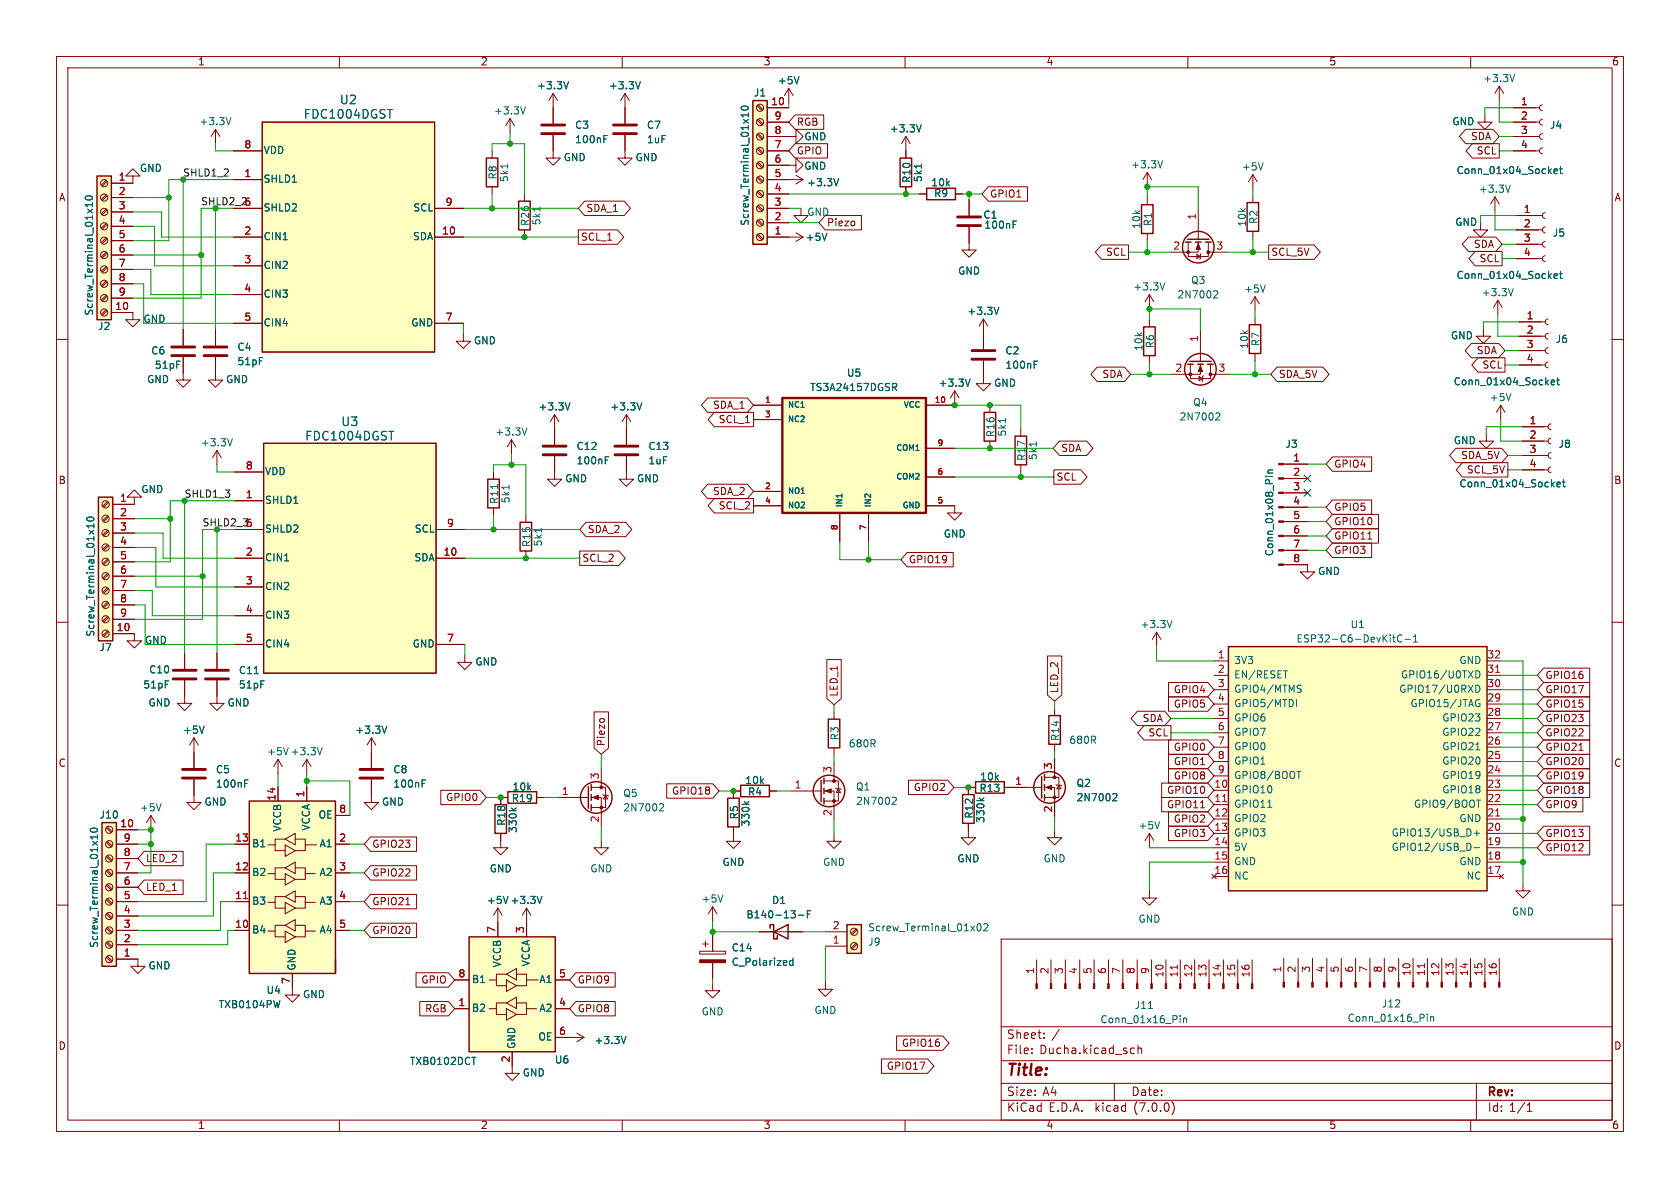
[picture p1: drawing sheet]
<svg xmlns="http://www.w3.org/2000/svg" width="297mm" height="210mm" viewBox="0 0 297 210" stroke-linecap="round" stroke-linejoin="round" font-family="sans-serif">
<defs><g id="words">
<text font-size="2.8" fill="#840000" x="178" y="190.8">Title:</text>
<g font-size="2.1" fill="#006464">
<text x="53.6" y="21.3">FDC1004DGST</text>
<text x="60" y="18.7">U2</text>
<text x="60.3" y="75.6">U3</text>
<text x="53.9" y="78.2">FDC1004DGST</text>
</g>
<g font-size="2.1" fill="#840000">
<text x="178" y="183.9">Sheet:</text>
<text x="185.9" y="183.9">/</text>
<text x="178" y="186.6">File:</text>
<text x="183.8" y="186.6">Ducha.kicad_sch</text>
<text x="178" y="196.8">KiCad</text>
<text x="178" y="194">Size:</text>
<text x="184.3" y="194">A4</text>
<text x="185.4" y="196.8">E.D.A.</text>
<text x="193.7" y="196.8">kicad</text>
<text x="200" y="194">Date:</text>
<text x="200.6" y="196.8">(7.0.0)</text>
<text x="263" y="194.2">Rev:</text>
<text x="263" y="196.8">Id: 1/1</text>
</g>
<g font-size="1.8" fill="#840000">
<text x="35" y="11.8">1</text>
<text x="85" y="11.8">2</text>
<text x="135" y="11.8">3</text>
<text x="185" y="11.8">4</text>
<text x="235" y="11.8">5</text>
<text x="285" y="11.8">6</text>
<text x="140.9" y="22.5">RGB</text>
<text x="140.9" y="27.6">GPIO</text>
<text x="259.9" y="25">SDA</text>
<text x="260.9" y="27.6">SCL</text>
<text x="10.4" y="35.8">A</text>
<text x="175" y="35.2">GPIO1</text>
<text x="285.4" y="35.8">A</text>
<text x="103.7" y="37.7">SDA_1</text>
<text x="142.7" y="38.4">GND</text>
<text x="146.2" y="40.3">Piezo</text>
<text x="102.7" y="42.8">SCL_1</text>
<text x="195.4" y="45.5">SCL</text>
<text x="224.8" y="45.5">SCL_5V</text>
<text x="260.4" y="44.1">SDA</text>
<text x="261.4" y="46.6">SCL</text>
<text x="260.9" y="62.9">SDA</text>
<text x="262" y="65.4">SCL</text>
<text x="194.8" y="67.1">SDA</text>
<text x="226.1" y="67.1">SDA_5V</text>
<text x="125.9" y="72.5">SDA_1</text>
<text x="126.9" y="75.1">SCL_1</text>
<text x="187.6" y="80.2">SDA</text>
<text x="235.9" y="83">GPIO4</text>
<text x="258.2" y="81.4">SDA_5V</text>
<text x="10.3" y="85.8">B</text>
<text x="125.9" y="87.8">SDA_2</text>
<text x="186.8" y="85.2">SCL</text>
<text x="285.3" y="85.8">B</text>
<text x="103.9" y="94.5">SDA_2</text>
<text x="126.9" y="90.3">SCL_2</text>
<text x="235.9" y="93.1">GPIO10</text>
<text x="235.9" y="90.6">GPIO5</text>
<text x="235.9" y="95.7">GPIO11</text>
<text x="103" y="99.6">SCL_2</text>
<text x="160.7" y="99.8">GPIO19</text>
<text x="235.9" y="98.2">GPIO3</text>
<text x="148.4" y="123.2" transform="rotate(-90 148.4 123.2)">LED_1</text>
<text x="187.4" y="122.5" transform="rotate(-90 187.4 122.5)">LED_2</text>
<text x="207.4" y="122.8">GPIO4</text>
<text x="207.4" y="125.4">GPIO5</text>
<text x="273.2" y="125.4">GPIO15</text>
<text x="273.2" y="122.8">GPIO17</text>
<text x="273.2" y="120.3">GPIO16</text>
<text x="107.2" y="131.9" transform="rotate(-90 107.2 131.9)">Piezo</text>
<text x="201.9" y="127.9">SDA</text>
<text x="202.9" y="130.5">SCL</text>
<text x="273.2" y="130.5">GPIO22</text>
<text x="273.2" y="127.9">GPIO23</text>
<text x="10.3" y="135.8">C</text>
<text x="207.4" y="133">GPIO0</text>
<text x="207.4" y="135.5">GPIO1</text>
<text x="273.2" y="133">GPIO21</text>
<text x="273.2" y="135.5">GPIO20</text>
<text x="285.3" y="135.8">C</text>
<text x="78.7" y="141.9">GPIO0</text>
<text x="118.7" y="140.7">GPIO18</text>
<text x="161.4" y="140.1">GPIO2</text>
<text x="206.2" y="143.2">GPIO11</text>
<text x="206.2" y="140.6">GPIO10</text>
<text x="207.4" y="138.1">GPIO8</text>
<text x="273.2" y="143.2">GPIO9</text>
<text x="273.2" y="140.6">GPIO18</text>
<text x="273.2" y="138.1">GPIO19</text>
<text x="207.4" y="145.7">GPIO2</text>
<text x="207.4" y="148.2">GPIO3</text>
<text x="273.2" y="148.2">GPIO13</text>
<text x="25.8" y="152.7">LED_2</text>
<text x="65.8" y="155.2">GPIO22</text>
<text x="65.8" y="150.1">GPIO23</text>
<text x="273.2" y="150.8">GPIO12</text>
<text x="25.8" y="157.8">LED_1</text>
<text x="65.8" y="160.3">GPIO21</text>
<text x="65.8" y="165.4">GPIO20</text>
<text x="74.4" y="174.1">GPIO</text>
<text x="75" y="179.2">RGB</text>
<text x="102.1" y="179.2">GPIO8</text>
<text x="102.1" y="174.1">GPIO9</text>
<text x="10.3" y="185.8">D</text>
<text x="159.3" y="185.3">GPIO16</text>
<text x="285.3" y="185.8">D</text>
<text x="156.6" y="189.4">GPIO17</text>
<text x="35" y="199.8">1</text>
<text x="85" y="199.8">2</text>
<text x="135" y="199.8">3</text>
<text x="185" y="199.8">4</text>
<text x="235" y="199.8">5</text>
<text x="285" y="199.8">6</text>
</g>
<g font-size="1.8" fill="#006464">
<text x="94.9" y="16.1">+3.3V</text>
<text x="107.6" y="16.1">+3.3V</text>
<text x="133.2" y="17.3">J1</text>
<text x="137.4" y="15.2">+5V</text>
<text x="262.1" y="14.8">+3.3V</text>
<text x="35.2" y="22.4">+3.3V</text>
<text x="87.3" y="20.5">+3.3V</text>
<text x="101.6" y="23.1">C3</text>
<text x="114.3" y="23.1">C7</text>
<text x="157.2" y="23.7">+3.3V</text>
<text x="256.7" y="22.4">GND</text>
<text x="273.9" y="23.1">J4</text>
<text x="46.6" y="27.5">VDD</text>
<text x="99.6" y="28.8">GND</text>
<text x="101.6" y="25.6">100nF</text>
<text x="112.3" y="28.8">GND</text>
<text x="114.3" y="25.6">1uF</text>
<text x="142.1" y="25.1">GND</text>
<text x="24.7" y="30.7">GND</text>
<text x="46.6" y="32.6">SHLD1</text>
<text x="88.1" y="31.8" transform="rotate(-90 88.1 31.8)">R8</text>
<text x="90.1" y="32.3" transform="rotate(-90 90.1 32.3)">5k1</text>
<text x="142.1" y="30.3">GND</text>
<text x="142.6" y="33.2">+3.3V</text>
<text x="161.2" y="32.4" transform="rotate(-90 161.2 32.4)">R10</text>
<text x="163.3" y="32.3" transform="rotate(-90 163.3 32.3)">5k1</text>
<text x="164.6" y="33.2">10k</text>
<text x="165.1" y="35.1">R9</text>
<text x="199.9" y="30">+3.3V</text>
<text x="219.5" y="30.4">+5V</text>
<text x="257.4" y="31.1">Conn_01x04_Socket</text>
<text x="261.4" y="34.4">+3.3V</text>
<text x="46.6" y="37.7">SHLD2</text>
<text x="72.9" y="37.7">SCL</text>
<text x="93.8" y="40" transform="rotate(-90 93.8 40)">R26</text>
<text x="95.8" y="39.9" transform="rotate(-90 95.8 39.9)">5k1</text>
<text x="132.7" y="40" transform="rotate(-90 132.7 40)">Screw_Terminal_01x10</text>
<text x="173.8" y="38.9">C1</text>
<text x="174" y="40.7">100nF</text>
<text x="201.9" y="40.5" transform="rotate(-90 201.9 40.5)">10k</text>
<text x="203.9" y="40" transform="rotate(-90 203.9 40)">R1</text>
<text x="220.5" y="40.1" transform="rotate(-90 220.5 40.1)">10k</text>
<text x="222.6" y="39.7" transform="rotate(-90 222.6 39.7)">R2</text>
<text x="257.2" y="40.2">GND</text>
<text x="46.6" y="42.7">CIN1</text>
<text x="46.6" y="47.8">CIN2</text>
<text x="72.9" y="42.7">SDA</text>
<text x="142.4" y="42.9">+5V</text>
<text x="274.5" y="42.1">J5</text>
<text x="46.6" y="52.9">CIN3</text>
<text x="169.3" y="48.8">GND</text>
<text x="200.3" y="51.6">+3.3V</text>
<text x="208.1" y="53">2N7002</text>
<text x="210.5" y="50.5">Q3</text>
<text x="219.9" y="52">+5V</text>
<text x="257.4" y="49.6">Conn_01x04_Socket</text>
<text x="261.9" y="52.6">+3.3V</text>
<text x="16.7" y="55.9" transform="rotate(-90 16.7 55.9)">Screw_Terminal_01x10</text>
<text x="17.3" y="58.6">J2</text>
<text x="25.3" y="57.3">GND</text>
<text x="46.6" y="58">CIN4</text>
<text x="72.6" y="58">GND</text>
<text x="171" y="55.9">+3.3V</text>
<text x="26.7" y="62.9">C6</text>
<text x="27.3" y="65.5">51pF</text>
<text x="41.9" y="62.3">C4</text>
<text x="41.9" y="64.8">51pF</text>
<text x="83.7" y="61.2">GND</text>
<text x="177.7" y="62.9">C2</text>
<text x="177.7" y="65.5">100nF</text>
<text x="202.2" y="62.1" transform="rotate(-90 202.2 62.1)">10k</text>
<text x="204.3" y="61.6" transform="rotate(-90 204.3 61.6)">R6</text>
<text x="220.9" y="61.7" transform="rotate(-90 220.9 61.7)">10k</text>
<text x="222.9" y="61.2" transform="rotate(-90 222.9 61.2)">R7</text>
<text x="256.4" y="60.3">GND</text>
<text x="275" y="60.9">J6</text>
<text x="25.9" y="68">GND</text>
<text x="39.9" y="68">GND</text>
<text x="143.2" y="69.4">TS3A24157DGSR</text>
<text x="149.7" y="66.9">U5</text>
<text x="165.9" y="68.6">+3.3V</text>
<text x="175.7" y="68.6">GND</text>
<text x="256.9" y="68.4">Conn_01x04_Socket</text>
<text x="263.3" y="71.2">+5V</text>
<text x="87.5" y="77.3">+3.3V</text>
<text x="95.1" y="72.8">+3.3V</text>
<text x="107.8" y="72.8">+3.3V</text>
<text x="176.1" y="77.3" transform="rotate(-90 176.1 77.3)">R16</text>
<text x="178.1" y="77.2" transform="rotate(-90 178.1 77.2)">5k1</text>
<text x="208.5" y="74.6">2N7002</text>
<text x="210.9" y="72.1">Q4</text>
<text x="35.4" y="79.2">+3.3V</text>
<text x="101.9" y="79.8">C12</text>
<text x="101.9" y="82.4">100nF</text>
<text x="114.6" y="79.8">C13</text>
<text x="114.6" y="82.4">1uF</text>
<text x="181.5" y="81.5" transform="rotate(-90 181.5 81.5)">R17</text>
<text x="183.6" y="81.4" transform="rotate(-90 183.6 81.4)">5k1</text>
<text x="227.2" y="79.4">J3</text>
<text x="257" y="78.8">GND</text>
<text x="259.2" y="84">SCL_5V</text>
<text x="275.5" y="79.4">J8</text>
<text x="24.9" y="87.4">GND</text>
<text x="46.9" y="89.3">SHLD1</text>
<text x="46.9" y="84.3">VDD</text>
<text x="88.3" y="89.2" transform="rotate(-90 88.3 89.2)">R11</text>
<text x="90.4" y="89" transform="rotate(-90 90.4 89)">5k1</text>
<text x="99.9" y="85.5">GND</text>
<text x="112.6" y="85.5">GND</text>
<text x="257.9" y="86.4">Conn_01x04_Socket</text>
<text x="46.9" y="94.4">SHLD2</text>
<text x="73.2" y="94.4">SCL</text>
<text x="166.8" y="95.3">GND</text>
<text x="46.9" y="99.5">CIN1</text>
<text x="73.1" y="99.5">SDA</text>
<text x="94" y="96.8" transform="rotate(-90 94 96.8)">R15</text>
<text x="96.1" y="96.7" transform="rotate(-90 96.1 96.7)">5k1</text>
<text x="225.4" y="98.4" transform="rotate(-90 225.4 98.4)">Conn_01x08_Pin</text>
<text x="233" y="101.9">GND</text>
<text x="46.9" y="104.6">CIN2</text>
<text x="17" y="112.6" transform="rotate(-90 17 112.6)">Screw_Terminal_01x10</text>
<text x="46.9" y="109.7">CIN3</text>
<text x="201.6" y="111.3">+3.3V</text>
<text x="229.1" y="113.9">ESP32-C6-DevKitC-1</text>
<text x="238.7" y="111.3">U1</text>
<text x="17.5" y="115.4">J7</text>
<text x="25.6" y="114.1">GND</text>
<text x="26.3" y="119.3">C10</text>
<text x="42.2" y="119.4">C11</text>
<text x="46.9" y="114.7">CIN4</text>
<text x="72.8" y="114.7">GND</text>
<text x="84" y="117.9">GND</text>
<text x="218.2" y="117.7">3V3</text>
<text x="257.9" y="117.7">GND</text>
<text x="25.3" y="122">51pF</text>
<text x="26.2" y="125.2">GND</text>
<text x="40.2" y="125.2">GND</text>
<text x="42.2" y="122">51pF</text>
<text x="218.2" y="120.2">EN/RESET</text>
<text x="218.2" y="122.7">GPIO4/MTMS</text>
<text x="218.2" y="125.3">GPIO5/MTDI</text>
<text x="247.2" y="122.7">GPIO17/U0RXD</text>
<text x="247.5" y="120.2">GPIO16/U0TXD</text>
<text x="249.2" y="125.3">GPIO15/JTAG</text>
<text x="32.3" y="130">+5V</text>
<text x="62.8" y="130">+3.3V</text>
<text x="148.5" y="130.9" transform="rotate(-90 148.5 130.9)">R3</text>
<text x="187.5" y="131.1" transform="rotate(-90 187.5 131.1)">R14</text>
<text x="189" y="131.8">680R</text>
<text x="218.2" y="127.8">GPIO6</text>
<text x="218.2" y="130.4">GPIO7</text>
<text x="254.9" y="130.4">GPIO22</text>
<text x="254.9" y="127.8">GPIO23</text>
<text x="38.1" y="137">C5</text>
<text x="47.2" y="133.8">+5V +3.3V</text>
<text x="69.5" y="137">C8</text>
<text x="150" y="132.4">680R</text>
<text x="218.2" y="132.9">GPIO0</text>
<text x="218.2" y="135.4">GPIO1</text>
<text x="218.2" y="138">GPIO8/BOOT</text>
<text x="254.9" y="138">GPIO19</text>
<text x="254.9" y="135.4">GPIO20</text>
<text x="254.9" y="132.9">GPIO21</text>
<text x="24.7" y="143.7">+5V</text>
<text x="36.1" y="142.7">GND</text>
<text x="38.1" y="139.5">100nF</text>
<text x="67.5" y="142.7">GND</text>
<text x="69.5" y="139.5">100nF</text>
<text x="90.4" y="142">R19</text>
<text x="90.5" y="140">10k</text>
<text x="110.1" y="141.2">Q5</text>
<text x="110.1" y="143.7">2N7002</text>
<text x="131.7" y="138.9">10k</text>
<text x="132.2" y="140.9">R4</text>
<text x="151.3" y="140">Q1</text>
<text x="151.3" y="142.6">2N7002</text>
<text x="173.1" y="140.3">R13</text>
<text x="173.2" y="138.2">10k</text>
<text x="190.3" y="139.4">Q2</text>
<text x="190.3" y="141.9">2N7002</text>
<text x="218.2" y="140.5">GPIO10</text>
<text x="218.2" y="143.1">GPIO11</text>
<text x="249.8" y="143.1">GPIO9/BOOT</text>
<text x="254.9" y="140.5">GPIO18</text>
<text x="17.5" y="145">J10</text>
<text x="50" y="147.1" transform="rotate(-90 50 147.1)">VCCB</text>
<text x="55.1" y="147" transform="rotate(-90 55.1 147)">VCCA</text>
<text x="56.2" y="145">OE</text>
<text x="89.6" y="146" transform="rotate(-90 89.6 146)">R18</text>
<text x="91.6" y="147.3" transform="rotate(-90 91.6 147.3)">330k</text>
<text x="130.7" y="144.9" transform="rotate(-90 130.7 144.9)">R5</text>
<text x="132.8" y="146.2" transform="rotate(-90 132.8 146.2)">330k</text>
<text x="172.3" y="144.8" transform="rotate(-90 172.3 144.8)">R12</text>
<text x="174.3" y="145.5" transform="rotate(-90 174.3 145.5)">330k</text>
<text x="201.2" y="146.9">+5V</text>
<text x="218.2" y="145.6">GPIO2</text>
<text x="218.2" y="148.1">GPIO3</text>
<text x="245.9" y="148.1">GPIO13/USB_D+</text>
<text x="257.9" y="145.6">GND</text>
<text x="44.6" y="155.1">B2</text>
<text x="44.6" y="150.1">B1</text>
<text x="56.4" y="150.1">A1</text>
<text x="56.4" y="155.1">A2</text>
<text x="86.5" y="154.5">GND</text>
<text x="104.3" y="154.5">GND</text>
<text x="127.7" y="153.4">GND</text>
<text x="145.4" y="153.4">GND</text>
<text x="169.2" y="152.7">GND</text>
<text x="184.4" y="152.7">GND</text>
<text x="218.2" y="150.7">5V</text>
<text x="218.2" y="153.2">GND</text>
<text x="218.2" y="155.8">NC</text>
<text x="245.9" y="150.7">GPIO12/USB_D-</text>
<text x="257.9" y="153.2">GND</text>
<text x="259.1" y="155.8">NC</text>
<text x="44.6" y="160.2">B3</text>
<text x="56.4" y="160.2">A3</text>
<text x="86" y="160.1">+5V +3.3V</text>
<text x="124" y="159.8">+5V</text>
<text x="136.4" y="160.1">D1</text>
<text x="17.6" y="167.6" transform="rotate(-90 17.6 167.6)">Screw_Terminal_01x10</text>
<text x="44.6" y="165.3">B4</text>
<text x="56.4" y="165.3">A4</text>
<text x="131.9" y="162.6">B140-13-F</text>
<text x="153.4" y="167.4">J9</text>
<text x="153.4" y="164.9">Screw_Terminal_01x02</text>
<text x="201.2" y="163.4">GND</text>
<text x="267.2" y="162.1">GND</text>
<text x="26.2" y="171.6">GND</text>
<text x="52.5" y="171.6" transform="rotate(-90 52.5 171.6)">GND</text>
<text x="88.8" y="171.1" transform="rotate(-90 88.8 171.1)">VCCB</text>
<text x="93.9" y="171" transform="rotate(-90 93.9 171)">VCCA</text>
<text x="129.3" y="168.5">C14</text>
<text x="129.3" y="171">C_Polarized</text>
<text x="38.6" y="178.5">TXB0104PW</text>
<text x="47.1" y="176">U4</text>
<text x="53.5" y="176.7">GND</text>
<text x="83.4" y="179.1">B2</text>
<text x="83.4" y="174.1">B1</text>
<text x="95.2" y="179.1">A2</text>
<text x="95.2" y="174.1">A1</text>
<text x="124" y="179.8">GND</text>
<text x="143.9" y="179.5">GND</text>
<text x="200.6" y="178.6">J11</text>
<text x="244.2" y="178.4">J12</text>
<text x="91.4" y="185.4" transform="rotate(-90 91.4 185.4)">GND</text>
<text x="95.1" y="184.2">OE</text>
<text x="105" y="184.8">+3.3V</text>
<text x="194.5" y="181.2">Conn_01x16_Pin</text>
<text x="238.2" y="180.9">Conn_01x16_Pin</text>
<text x="72.4" y="188.5">TXB0102DCT</text>
<text x="92.4" y="190.6">GND</text>
<text x="98" y="188.3">U6</text>
</g>
<g font-size="1.8" fill="#a90000">
<text x="136.3" y="18.8">10</text>
<text x="136.9" y="23.9">8</text>
<text x="136.9" y="21.3">9</text>
<text x="268.8" y="18.8">1</text>
<text x="268.8" y="21.3">2</text>
<text x="268.8" y="23.9">3</text>
<text x="43.1" y="26.4">8</text>
<text x="136.9" y="29">6</text>
<text x="136.9" y="26.4">7</text>
<text x="268.8" y="26.4">4</text>
<text x="20.9" y="32.1">1</text>
<text x="20.9" y="34.7">2</text>
<text x="43.1" y="31.5">1</text>
<text x="136.9" y="34">4</text>
<text x="136.9" y="31.5">5</text>
<text x="20.9" y="37.2">3</text>
<text x="20.9" y="39.8">4</text>
<text x="43.1" y="41.7">2</text>
<text x="43.1" y="36.6">6</text>
<text x="78.1" y="41.7">10</text>
<text x="78.7" y="36.6">9</text>
<text x="136.9" y="41.7">1</text>
<text x="136.9" y="39.1">2</text>
<text x="136.9" y="36.6">3</text>
<text x="211.6" y="38.9" transform="rotate(-90 211.6 38.9)">1</text>
<text x="269.3" y="37.8">1</text>
<text x="269.3" y="40.4">2</text>
<text x="20.9" y="42.3">5</text>
<text x="20.9" y="44.8">6</text>
<text x="20.9" y="47.4">7</text>
<text x="43.1" y="46.7">3</text>
<text x="207.4" y="44.3">2</text>
<text x="215" y="44.3">3</text>
<text x="269.3" y="42.9">3</text>
<text x="269.3" y="45.5">4</text>
<text x="20.9" y="49.9">8</text>
<text x="20.9" y="52.5">9</text>
<text x="43.1" y="51.8">4</text>
<text x="20.3" y="55">10</text>
<text x="43.1" y="56.9">5</text>
<text x="78.7" y="56.9">7</text>
<text x="269.8" y="56.6">1</text>
<text x="269.8" y="59.2">2</text>
<text x="207.7" y="65.9">2</text>
<text x="212" y="60.5" transform="rotate(-90 212 60.5)">1</text>
<text x="215.4" y="65.9">3</text>
<text x="269.8" y="61.7">3</text>
<text x="269.8" y="64.3">4</text>
<text x="270.3" y="75.2">1</text>
<text x="270.3" y="77.7">2</text>
<text x="43.4" y="83.2">8</text>
<text x="228.6" y="81.8">1</text>
<text x="270.3" y="80.3">3</text>
<text x="270.3" y="82.8">4</text>
<text x="21.2" y="88.9">1</text>
<text x="43.4" y="88.3">1</text>
<text x="228.6" y="84.3">2</text>
<text x="228.6" y="86.9">3</text>
<text x="228.6" y="89.4">4</text>
<text x="21.2" y="91.4">2</text>
<text x="21.2" y="94">3</text>
<text x="43.4" y="93.3">6</text>
<text x="79" y="93.3">9</text>
<text x="228.6" y="91.9">5</text>
<text x="228.6" y="94.5">6</text>
<text x="21.2" y="96.5">4</text>
<text x="21.2" y="99.1">5</text>
<text x="21.2" y="101.6">6</text>
<text x="43.4" y="98.4">2</text>
<text x="78.4" y="98.4">10</text>
<text x="228.6" y="97">7</text>
<text x="228.6" y="99.6">8</text>
<text x="21.2" y="104.1">7</text>
<text x="21.2" y="106.7">8</text>
<text x="43.4" y="103.5">3</text>
<text x="20.6" y="111.8">10</text>
<text x="21.2" y="109.2">9</text>
<text x="43.4" y="108.6">4</text>
<text x="43.4" y="113.7">5</text>
<text x="79" y="113.7">7</text>
<text x="215.2" y="119.1">2</text>
<text x="215.2" y="116.6">1</text>
<text x="262.9" y="119.1">31</text>
<text x="262.9" y="116.6">32</text>
<text x="215.2" y="121.7">3</text>
<text x="215.2" y="124.2">4</text>
<text x="262.9" y="124.2">29</text>
<text x="262.9" y="121.7">30</text>
<text x="215.2" y="126.7">5</text>
<text x="215.2" y="129.3">6</text>
<text x="215.2" y="131.8">7</text>
<text x="262.9" y="131.8">26</text>
<text x="262.9" y="129.3">27</text>
<text x="262.9" y="126.7">28</text>
<text x="106" y="137.8" transform="rotate(-90 106 137.8)">3</text>
<text x="147.2" y="136.7" transform="rotate(-90 147.2 136.7)">3</text>
<text x="186.2" y="136.1" transform="rotate(-90 186.2 136.1)">3</text>
<text x="215.2" y="134.4">8</text>
<text x="215.2" y="136.9">9</text>
<text x="262.9" y="136.9">24</text>
<text x="262.9" y="134.4">25</text>
<text x="48.9" y="141.6" transform="rotate(-90 48.9 141.6)">14</text>
<text x="54" y="141" transform="rotate(-90 54 141)">1</text>
<text x="59.9" y="143.9">8</text>
<text x="99.3" y="140.7">1</text>
<text x="140.4" y="139.6">1</text>
<text x="179.4" y="138.9">1</text>
<text x="186.2" y="143.7" transform="rotate(-90 186.2 143.7)">2</text>
<text x="214.6" y="139.4">10</text>
<text x="214.6" y="142">11</text>
<text x="262.9" y="142">22</text>
<text x="262.9" y="139.4">23</text>
<text x="21.2" y="146.4">10</text>
<text x="21.8" y="149">9</text>
<text x="41.5" y="149">13</text>
<text x="59.9" y="149">2</text>
<text x="106" y="145.4" transform="rotate(-90 106 145.4)">2</text>
<text x="147.2" y="144.3" transform="rotate(-90 147.2 144.3)">2</text>
<text x="214.6" y="149.6">14</text>
<text x="214.6" y="144.5">12</text>
<text x="214.6" y="147.1">13</text>
<text x="262.9" y="149.6">19</text>
<text x="262.9" y="147.1">20</text>
<text x="262.9" y="144.5">21</text>
<text x="21.8" y="154.1">7</text>
<text x="21.8" y="151.5">8</text>
<text x="41.5" y="154.1">12</text>
<text x="59.9" y="154.1">3</text>
<text x="214.6" y="152.1">15</text>
<text x="214.6" y="154.7">16</text>
<text x="262.9" y="154.7">17</text>
<text x="262.9" y="152.1">18</text>
<text x="21.8" y="161.7">4</text>
<text x="21.8" y="159.1">5</text>
<text x="21.8" y="156.6">6</text>
<text x="41.5" y="159.1">11</text>
<text x="59.9" y="159.1">4</text>
<text x="21.8" y="166.8">2</text>
<text x="21.8" y="164.2">3</text>
<text x="41.5" y="164.2">10</text>
<text x="59.9" y="164.2">5</text>
<text x="87.8" y="165" transform="rotate(-90 87.8 165)">7</text>
<text x="92.8" y="165" transform="rotate(-90 92.8 165)">3</text>
<text x="147.2" y="167">1</text>
<text x="147.2" y="164.5">2</text>
<text x="21.8" y="169.3">1</text>
<text x="81" y="173">8</text>
<text x="98.8" y="173">5</text>
<text x="183" y="172.2" transform="rotate(-90 183 172.2)">1</text>
<text x="185.5" y="172.2" transform="rotate(-90 185.5 172.2)">2</text>
<text x="188.1" y="172.2" transform="rotate(-90 188.1 172.2)">3</text>
<text x="190.6" y="172.2" transform="rotate(-90 190.6 172.2)">4</text>
<text x="193.2" y="172.2" transform="rotate(-90 193.2 172.2)">5</text>
<text x="195.7" y="172.2" transform="rotate(-90 195.7 172.2)">6</text>
<text x="198.2" y="172.2" transform="rotate(-90 198.2 172.2)">7</text>
<text x="200.8" y="172.2" transform="rotate(-90 200.8 172.2)">8</text>
<text x="203.3" y="172.2" transform="rotate(-90 203.3 172.2)">9</text>
<text x="205.9" y="172.9" transform="rotate(-90 205.9 172.9)">10</text>
<text x="208.4" y="172.9" transform="rotate(-90 208.4 172.9)">11</text>
<text x="210.9" y="172.9" transform="rotate(-90 210.9 172.9)">12</text>
<text x="213.5" y="172.9" transform="rotate(-90 213.5 172.9)">13</text>
<text x="216" y="172.9" transform="rotate(-90 216 172.9)">14</text>
<text x="218.6" y="172.9" transform="rotate(-90 218.6 172.9)">15</text>
<text x="221.1" y="172.9" transform="rotate(-90 221.1 172.9)">16</text>
<text x="226.7" y="172" transform="rotate(-90 226.7 172)">1</text>
<text x="229.2" y="172" transform="rotate(-90 229.2 172)">2</text>
<text x="231.8" y="172" transform="rotate(-90 231.8 172)">3</text>
<text x="234.3" y="172" transform="rotate(-90 234.3 172)">4</text>
<text x="236.9" y="172" transform="rotate(-90 236.9 172)">5</text>
<text x="239.4" y="172" transform="rotate(-90 239.4 172)">6</text>
<text x="241.9" y="172" transform="rotate(-90 241.9 172)">7</text>
<text x="244.5" y="172" transform="rotate(-90 244.5 172)">8</text>
<text x="247" y="172" transform="rotate(-90 247 172)">9</text>
<text x="249.6" y="172.6" transform="rotate(-90 249.6 172.6)">10</text>
<text x="252.1" y="172.6" transform="rotate(-90 252.1 172.6)">11</text>
<text x="254.6" y="172.6" transform="rotate(-90 254.6 172.6)">12</text>
<text x="257.2" y="172.6" transform="rotate(-90 257.2 172.6)">13</text>
<text x="259.7" y="172.6" transform="rotate(-90 259.7 172.6)">14</text>
<text x="262.3" y="172.6" transform="rotate(-90 262.3 172.6)">15</text>
<text x="264.8" y="172.6" transform="rotate(-90 264.8 172.6)">16</text>
<text x="51.4" y="174" transform="rotate(-90 51.4 174)">7</text>
<text x="81" y="178.1">1</text>
<text x="98.8" y="178.1">4</text>
<text x="98.8" y="183.1">6</text>
<text x="90.3" y="187.9" transform="rotate(-90 90.3 187.9)">2</text>
</g>
<g font-size="1.8" fill="#009600">
<text x="32.4" y="31.4">SHLD1_2</text>
<text x="35.6" y="36.5">SHLD2_26</text>
<text x="32.6" y="88.2">SHLD1_3</text>
<text x="35.8" y="93.2">SHLD2_36</text>
</g>
<g font-size="1.4" fill="#a90000">
<text x="135.2" y="71.4">1</text>
<text x="165.2" y="71.4">10</text>
<text x="135.2" y="73.9">3</text>
<text x="165.7" y="79">9</text>
<text x="135.2" y="86.6">2</text>
<text x="135.2" y="89.2">4</text>
<text x="165.7" y="89.2">5</text>
<text x="165.7" y="84.1">6</text>
<text x="148.2" y="93.8" transform="rotate(-90 148.2 93.8)">8</text>
<text x="153.3" y="93.8" transform="rotate(-90 153.3 93.8)">7</text>
</g>
<g font-size="1.4" fill="#006464">
<text x="139.3" y="72.3">NC1</text>
<text x="139.3" y="74.9">NC2</text>
<text x="159.6" y="72.3">VCC</text>
<text x="158.3" y="79.9">COM1</text>
<text x="139.3" y="87.6">NO1</text>
<text x="149.2" y="89.7" transform="rotate(-90 149.2 89.7)">IN1</text>
<text x="154.2" y="89.7" transform="rotate(-90 154.2 89.7)">IN2</text>
<text x="158.3" y="85">COM2</text>
<text x="139.3" y="90.1">NO2</text>
<text x="159.4" y="90.1">GND</text>
</g>
</g></defs>
<g fill="none" stroke="#840000" stroke-width=".18">
<path d="M10 10h277v190h-277zM12 12h273v186h-273zM60 10v2M97.8 16.5l-.8 1.3M97.8 16.5v5.3M97.8 16.5l.8 1.3M110 10v2M110.5 16.5l-.8 1.3M110.5 16.5v5.3M110.5 16.5l.8 1.3M133.9 18.7l.8 .9M134 18.5l.9 .9"/>
<path d="M135.6 19.1h3.8M139.4 15.6l-.7 1.3M139.4 15.6v2.6M139.4 15.6l.8 1.3M160 10v2M210 10v2M260 10v2M265 15.2l-.7 1.3M265 15.2v2.6M265 15.2l.8 1.3M267.6 19.1h4.6M272.7 18.5l-.4 .2-.1 .3 .1 .4 .4 .2"/>
<path d="M18.8 39.5l-.9 .8M18.8 37l-.9 .8M18.8 34.4l-.9 .9M18.8 31.9l-.9 .8M18.9 39.7l-.8 .8M18.9 37.1l-.8 .9M18.9 34.6l-.8 .8M18.9 32.1l-.8 .8M19.7 34.9h3.8M19.7 37.5h3.8M23.5 31.1h1.3l-1.3-1.3-1.3 1.3h1.3v1.3h-3.8M38.1 22.9l-.8 1.2"/>
<path d="M38.1 22.9v2.5M38.1 22.9l.8 1.2M41.3 36.8h5.1M41.3 31.8h5.1M41.3 26.7h5.1M46.4 21.6h30.4v40.6h-30.4zM76.8 36.8h5.1M87 26.7v1.2M87 33v1.3M97.8 23.9v4h1.3l-1.3 1.3-1.3-1.3h1.3M110.5 23.9v4h1.3l-1.3 1.3-1.3-1.3h1.3M133.9 21.3l.8 .8"/>
<path d="M133.9 23.8l.8 .8M133.9 26.3l.8 .9M133.9 28.9l.8 .8M133.9 31.4l.8 .9M133.9 34l.8 .8M133.9 36.5l.8 .8M133.9 39l.8 .9M134 21.1l.9 .8M134 23.6l.9 .9M134 26.2l.9 .8M134 28.7l.9 .8M134 31.2l.9 .9"/>
<path d="M134 33.8l.9 .8M134 36.3l.9 .9M134 38.9l.9 .8M135.6 29.2h5.1v1.3l1.3-1.3-1.3-1.3v1.3M135.6 39.4h3.8M135.6 36.8h3.8M135.6 34.3h3.8M135.6 31.8h6.4M135.6 26.7h3.8M135.6 24.1h3.8M135.6 21.6h3.8M140.7 31l1.3 .8"/>
<path d="M141.6 36.8v1.3h-1.3l1.3 1.3 1.3-1.3h-1.3M142 31.8l-1.3 .7M160.1 24.1v3.8M160.1 33v1.3M160.1 24.1l-.7 1.3M160.1 24.1l.8 1.3M162.6 34.3h1.2M168.9 34.3h1.3M171.3 35.3v2.8M261.7 39.4v1.2h1.3l-1.3 1.3-1.2-1.3h1.2M262.5 20.3v1.3h1.3l-1.3 1.3-1.3-1.3h1.3M264.3 34.8l-.8 1.3"/>
<path d="M264.3 34.8v2.5M264.3 34.8l.7 1.3M267.6 26.7h4.6M267.6 24.1h4.6M267.6 21.6h4.6M268.1 38.1h4.6M272.7 26.2l-.4 .1-.1 .4 .1 .3 .4 .2M272.7 23.6l-.4 .2-.1 .3 .1 .4 .4 .1M272.7 21.1l-.4 .1-.1 .4 .1 .3 .4 .2M273.2 37.6l-.4 .2-.1 .3 .1 .4 .4 .1M10 60h2M18.8 54.7l-.9 .9"/>
<path d="M18.8 52.2l-.9 .8M18.8 49.7l-.9 .8M18.8 47.1l-.9 .9M18.8 44.6l-.9 .8M18.8 42l-.9 .9M18.9 54.9l-.8 .9M18.9 52.4l-.8 .8M18.9 49.8l-.8 .9M18.9 47.3l-.8 .8M18.9 44.8l-.8 .8M18.9 42.2l-.8 .9M19.7 55.2h3.8v1.3h1.3l-1.3 1.3-1.3-1.3h1.3"/>
<path d="M19.7 40h3.8M19.7 42.5h3.8M19.7 45.1h3.8M19.7 47.6h3.8M19.7 50.2h3.8M19.7 52.7h3.8M32.4 58.3v2.8M38.1 58.3v2.8M41.3 41.9h5.1M41.3 47h5.1M41.3 52.1h5.1M41.3 57.2h5.1"/>
<path d="M76.8 41.9h5.1M76.8 57.2h5.1M81.9 59.1v1.2h1.3l-1.3 1.3-1.3-1.3h1.3M133.9 41.6l.8 .8M134 41.4l.9 .8M135.6 41.9h3.8M171.3 40.1v4.1h-1.2l1.2 1.3 1.3-1.3h-1.3M173.9 56.4l-.8 1.3M173.9 56.4v2.5M173.9 56.4l.7 1.3M262.3 58.2v1.2h1.2l-1.2 1.3-1.3-1.3h1.3M264.8 53.1l-.8 1.3"/>
<path d="M264.8 53.1v2.5M264.8 53.1l.8 1.3M268.1 45.7h4.6M268.1 43.2h4.6M268.1 40.6h4.6M273.2 45.2l-.4 .2-.1 .3 .1 .4 .4 .1M273.2 42.7l-.4 .1-.1 .4 .1 .3 .4 .2M273.2 40.1l-.4 .2-.1 .3 .1 .4 .4 .1M285 60h2M32.4 63.1v4.1h1.3l-1.3 1.3-1.3-1.3h1.3M38.1 63.1v4.1h1.3l-1.3 1.3-1.3-1.3h1.3M38.4 79.6v2.6"/>
<path d="M38.4 79.6l-.8 1.3M38.4 79.6l.7 1.3M46.6 78.4h30.5v40.6h-30.5zM90.4 77.7l-.7 1.3M90.4 77.7v2.6M90.4 77.7l.8 1.3M98 73.3l-.7 1.2M98 73.3v5.3M98 73.3l.8 1.2M110.7 73.3l-.7 1.2M110.7 73.3v5.3M110.7 73.3l.8 1.2"/>
<path d="M133.2 71.6h5.1M133.2 74.2h5.1M163.7 79.2h5.1M168.8 69.1l-.8 1.3M168.8 69.1v2.5h-5.1M168.8 69.1l.7 1.3M173.9 66.5v1.3h1.2l-1.2 1.3-1.3-1.3h1.3M175 71.6v1.3M175 78v1.2M262.8 76.7v1.3h1.2l-1.2 1.2-1.3-1.2h1.3M265.3 71.6l-.8 1.3M265.3 71.6v2.6"/>
<path d="M265.3 71.6l.8 1.3M269.1 78h4.6M269.1 75.4h4.6M274.2 77.5l-.4 .1-.1 .4 .1 .3 .4 .2M274.2 74.9l-.4 .2-.1 .3 .1 .4 .4 .1M23.7 87.9h1.3l-1.3-1.3-1.2 1.3h1.2v1.3M41.5 88.5h5.1M41.5 98.7h5.1M41.5 93.6h5.1M41.5 83.4h5.1M77.1 98.7h5.1M77.1 93.6h5.1"/>
<path d="M87.2 83.4v1.3M87.2 89.8v1.3M93 91.1v1.2M93 97.4v1.3M98 80.6v4.1h1.3l-1.3 1.3-1.2-1.3h1.2M110.7 80.6v4.1h1.3l-1.3 1.3-1.2-1.3h1.2M133.2 86.9h5.1M133.2 89.4h5.1M148.5 90.7v5.1M153.5 90.7v5.1M163.7 89.4h5.1v1.3h-1.3l1.3 1.2 1.3-1.2h-1.3M163.7 84.3h5.1"/>
<path d="M269.1 83.1h4.6M269.1 80.5h4.6M274.2 82.6l-.4 .1-.1 .3 .1 .4 .4 .2M274.2 80l-.4 .2-.1 .3 .1 .4 .4 .1M10 110h2M23.7 112v1.3h1.3l-1.3 1.3-1.2-1.3h1.2M32.6 115.4v2.8M38.4 115.4v2.8M41.5 103.8h5.1M41.5 108.8h5.1M41.5 113.9h5.1M77.1 113.9h5.1"/>
<path d="M82.2 115.8v1.3h1.2l-1.2 1.3-1.3-1.3h1.3M285 110h2M32.6 120.3v4h1.3l-1.3 1.3-1.2-1.3h1.2M34.3 137.8v4.1h1.3l-1.3 1.2-1.3-1.2h1.3M34.3 130.4l-.8 1.3M34.3 130.4v5.4M34.3 130.4l.8 1.3M38.4 120.3v4h1.2l-1.2 1.3-1.3-1.3h1.3M49.1 134.2v2.6M49.1 139.1v2.5M49.1 134.2l-.7 1.3M49.1 134.2l.8 1.3"/>
<path d="M54.2 134.2v2.6M54.2 139.1v2.5M54.2 134.2l-.7 1.3M54.2 134.2l.8 1.3M65.7 137.8v4.1h1.2l-1.2 1.2-1.3-1.2h1.3M65.7 130.4v5.4M65.7 130.4l-.8 1.3M65.7 130.4l.7 1.3M104.5 139.2h2.6v3.5h-2.6M106.3 135.9v3.3M130.9 139.8h-1.2v1.3M136 139.8h1.3"/>
<path d="M139.8 139.8h5.4M145.7 139.8h1.7v5.1M145.7 138h2.5v3.6h-2.5M147.4 125.9v1.2M147.4 132.2v1.3M147.4 134.7v3.3M147.7 139.3l.1 .1h.8l.1 .2M148.2 139.4l.4 .7h-.8zM172.5 139.2h-1.3v1.3M177.5 139.2h1.3M186.4 125.2v1.3M186.4 131.6v1.2"/>
<path d="M10 160h2M18.8 146.4l.9 .8M18.8 148.9l.9 .8M18.8 151.4l.9 .9M18.8 154l.9 .8M18.8 156.5l.9 .9M18.8 159.1l.9 .8M19 146.2l.8 .8M19 148.7l.8 .9M19 151.3l.8 .8M19 153.8l.8 .8M19 156.3l.8 .9"/>
<path d="M19 158.9l.8 .8M20.6 146.7h3.8M20.6 159.4h3.8M20.6 156.8h3.8M20.6 154.3h3.8M20.6 151.8h3.8M20.6 149.2h3.8M26.7 144.1l-.8 1.3M26.7 144.1v2.6M26.7 144.1l.7 1.3M41.5 159.4h2.6M41.5 154.3h2.6"/>
<path d="M41.5 149.2h2.6M48.6 159.5v1h1.8M48.6 154.4v1h1.8M48.6 149.4v1h1.8M50.4 159.5l1.8 1-1.8 1zM50.4 154.4l1.8 1-1.8 1.1zM50.4 149.4l1.8 1-1.8 1zM50.4 158.5l1.8-1v2zM50.4 158.5h-1.8v1h-1.2M50.4 153.4l1.8-1v2zM50.4 153.4h-1.8v1h-1.2M50.4 148.3l1.8-1v2.1z"/>
<path d="M50.4 148.3h-1.8v1.1h-1.2M52.2 158.5h1.8v1M52.2 153.4h1.8v1M52.2 148.3h1.8v1.1M55.8 159.5h-1.8v1h-1.8M55.8 154.4h-1.8v1h-1.8M56 149.4h-2v1h-1.8M59.3 159.4h2.5M59.3 154.3h2.5M59.3 149.2h2.5M59.3 144.1h2.5M88.5 147.3v2.6h1.3l-1.3 1.2-1.3-1.2h1.3"/>
<path d="M89.8 141h-1.3v1.2M94.9 141h1.2M98.7 141h5.3M104.5 141h1.8v5.1M106.3 148.6v1.3h1.3l-1.3 1.2-1.3-1.2h1.3M106.6 140.5l.1 .1h.7l.2 .1M107.1 140.6l.3 .6h-.7zM129.7 146.2v2.5h1.2l-1.2 1.3-1.3-1.3h1.3M147.4 147.4v1.3h1.3l-1.3 1.3-1.2-1.3h1.2M171.2 145.5v2.6h1.3l-1.3 1.3-1.3-1.3h1.3M203.2 157.5v1.3h1.3l-1.3 1.2-1.3-1.2h1.3M203.2 147.3l-.8 1.3"/>
<path d="M203.2 147.3v2.6M203.2 147.3l.8 1.3M285 160h2M18.8 161.6l.9 .8M18.8 164.1l.9 .9M18.8 166.7l.9 .8M18.8 169.2l.9 .9M19 161.4l.8 .9M19 164l.8 .8M19 166.5l.8 .8M19 169l.8 .9M20.6 169.5h3.8v1.3h1.3l-1.3 1.3-1.3-1.3h1.3"/>
<path d="M20.6 167h3.8M20.6 164.5h3.8M20.6 161.9h3.8M41.5 164.5h2.6M48.6 164.6v1h1.8M50.4 164.6l1.8 1-1.8 1zM50.4 163.6l1.8-1v2zM50.4 163.6h-1.8v1h-1.2M51.7 172.1v3.8h1.3l-1.3 1.3-1.3-1.3h1.3M52.2 163.6h1.8v1M55.8 164.6h-1.8v1h-1.8M59.3 164.5h2.5"/>
<path d="M88 160.5l-.8 1.3M88 160.5v2.6M88 160.5l.8 1.3M93.1 160.5l-.8 1.3M93.1 160.5v2.6M93.1 160.5l.8 1.3M123.7 168.1h4.6v.6h-4.6zM124.2 166.9h1M124.7 166.4v1M126 173.9v1.2h1.3l-1.3 1.3-1.3-1.3h1.3M126 160.3v2.5M126 165.4v2.7"/>
<path d="M126 170.2v2.8M126 160.3l-.8 1.2M126 160.3l.7 1.2M134.2 164.7h7.7M145.9 173.6v1.3h1.3l-1.3 1.2-1.2-1.2h1.2M145.9 164.7h3.8M145.9 167.3h3.8M151.3 164.2l-.8 .8M151.3 166.8l-.8 .8M151.5 164.4l-.9 .8M151.5 166.9l-.9 .9M177 166h108v32h-108z"/>
<path d="M183.3 169.7v4.2M185.8 169.7v4.2M188.3 169.7v4.2M190.9 169.7v4.2M193.4 169.7v4.2M196 169.7v4.2M198.5 169.7v4.2M201 169.7v4.2M203.6 169.7v4.2M206.1 169.7v4.2M208.7 169.7v4.2M211.2 169.7v4.2"/>
<path d="M213.7 169.7v4.2M216.3 169.7v4.2M218.8 169.7v4.2M221.4 169.7v4.2M60 198v2M90.6 188.5v1.2h1.2l-1.2 1.3-1.3-1.3h1.3M100.7 183.4h2.6M102 182.6l1.3 .8M103.3 183.4l-1.3 .8M110 198v2M160 198v2M177 194.5h108"/>
<path d="M177 191.5h108M177 187.5h108M177 181.5h108M182.4 186.1v.2M182.4 185.3v.2M184.6 183.4v.2M184.6 182.6v.2M197 191.5v3M200.1 185.3h.4M200.5 186.2l-.4 .1M201.2 185.4l.2-.1h.4v1M201.2 184.8v1.5"/>
<path d="M207.2 194.7a1.72 1.72 0 0 1 0 2.3M210 198v2M260 198v2M261 191.5v6.5M270 196.5h.8M270 195.4l.4-.4v1.5"/>
<circle cx="134.4" cy="19" r=".63"/>
<circle cx="18.4" cy="34.9" r=".63"/>
<circle cx="18.4" cy="32.4" r=".63"/>
<circle cx="18.4" cy="37.5" r=".63"/>
<circle cx="134.4" cy="31.7" r=".63"/>
<circle cx="134.4" cy="26.7" r=".63"/>
<circle cx="134.4" cy="21.6" r=".63"/>
<circle cx="134.4" cy="24.1" r=".63"/>
<circle cx="134.4" cy="29.2" r=".63"/>
<circle cx="134.4" cy="34.3" r=".63"/>
<circle cx="134.4" cy="36.8" r=".63"/>
<circle cx="134.4" cy="39.4" r=".63"/>
<circle cx="18.4" cy="42.5" r=".63"/>
<circle cx="18.4" cy="40" r=".63"/>
<circle cx="18.4" cy="55.2" r=".63"/>
<circle cx="18.4" cy="45.1" r=".63"/>
<circle cx="18.4" cy="52.7" r=".63"/>
<circle cx="18.4" cy="50.2" r=".63"/>
<circle cx="18.4" cy="47.6" r=".63"/>
<circle cx="134.4" cy="41.9" r=".63"/>
<circle cx="19.3" cy="159.4" r=".63"/>
<circle cx="19.3" cy="151.8" r=".63"/>
<circle cx="19.3" cy="154.3" r=".63"/>
<circle cx="19.3" cy="146.7" r=".63"/>
<circle cx="19.3" cy="149.2" r=".63"/>
<circle cx="19.3" cy="156.8" r=".63"/>
<circle cx="19.3" cy="164.5" r=".63"/>
<circle cx="19.3" cy="167" r=".63"/>
<circle cx="19.3" cy="169.5" r=".63"/>
<circle cx="19.3" cy="161.9" r=".63"/>
<circle cx="151" cy="167.3" r=".63"/>
<circle cx="151" cy="164.7" r=".63"/>
</g>
<g fill="none" stroke="#006464" stroke-width=".18">
<path d="M68.5 19.4h.9M100.5 14.4l-.4 1.3M113.2 14.4l-.4 1.3M131.1 18.9a.75 .75 0 0 1 1.2 .3 .72 .72 0 0 1-1.3-.1zM132.3 20v.7M141.3 13.5l-.5 1.3M267.8 13.2l-.5 1.2M15.2 34.7a.69 .69 0 0 1 1.1 .3 .72 .72 0 0 1-1.2-.1zM16.3 35.8v.8M16.3 36.2h-1.2l.3 .4M40.8 20.8l-.4 1.3M89.7 29v.7"/>
<path d="M106.8 24h.6M132.3 20.3h-1.3l.4 .4M148.3 31.6l-.5 1.3M162.9 22.1l-.5 1.2M162.9 29v.7M179.1 39.1h.6M267 32.7l-.4 1.3M274.7 30.3l.6-.2v-.2l-.4-.1-.2 .2 .1 .6h.5M275.7 29.8h.5M275.9 29.4v1.1l.3 .2M176.6 54.3l-.4 1.3M267.5 51l-.4 1.3"/>
<path d="M274.7 48.8l.6-.1v-.3h-.4l-.2 .2 .1 .6h.5M275.7 48.4h.5M275.9 48v1.1l.3 .1M41.1 77.6l-.4 1.2M68.7 76.3h.9M93.1 75.7l-.4 1.2M100.8 71.2l-.5 1.3M113.5 71.2l-.5 1.3M157.8 67.8h.5l.2 .2-.1 .4h-.6M158.1 68.4l.4 .6M171.5 67l-.4 1.3M177.8 74v.7"/>
<path d="M267.1 69.6l-.4 1.2M90 85.8v.7M95.7 93.4v.7M107 80.7h.6M275.2 85.6l.6-.1v-.2l-.4-.1-.2 .2 .1 .6h.5M276.2 85.2h.5M276.4 84.8v1.1l.3 .2M36.1 128.4l-.4 1.2M43.3 137.9h.6M57 132.2l-.5 1.2M68.4 128.4l-.4 1.2M74.6 137.9h.6"/>
<path d="M16.1 146.5a.69 .69 0 0 1 1.1 .3 .72 .72 0 0 1-1.2-.1zM17.2 147.6v.7M17.2 148h-1.2l.3 .3M28.5 142.1l-.4 1.2M90.4 142.8l.5 .5M91.3 142.8l-.5 .4M95.8 158.5l-.4 1.2M116.8 142.1h.4l.1 .3-.8 .9h.8M127.8 158.2l-.4 1.3M131.6 141.7l.5 .5M132.4 141.7l-.5 .4M157.9 140.9l.4 .1 .2 .3-.8 .9h.8"/>
<path d="M173.1 141.1l.5 .4M173.9 141.1l-.4 .3M205 145.2l-.4 1.3M49.5 176.9l-.3 1.2M140.2 169.4v1.2M140.2 169.9l-.4-.1-.2 .2 .1 .6h.5M141.1 161.8h1M142.7 161.6h.4M143.3 161h-.6v1.3M172.9 163.3h.1a.68 .68 0 0 1 .5 .6 .68 .68 0 0 1-.5 .7 .84 .84 0 0 1-.1-1.3zM173.9 163.4l.5-.1 .3 .3-.8 1h.8M203 178.3h.8"/>
<path d="M208.6 179.5v.2M208.6 180v.8M209.2 180v.8M110.7 183.2l-.5 1.3M209.2 180.1l.2-.1h.3l.1 .8"/>
</g>
<g fill="none" stroke="#840000" stroke-width=".25">
<path d="M133.1 17.8h2.5v25.4h-2.5zM17.1 31.1h2.6v25.4h-2.6zM86 27.9h2v5.1h-2zM159.1 27.9h2.1v5.1h-2.1zM163.8 33.3h5.1v2h-5.1zM174 72.9h2v5.1h-2zM86.2 84.7h2.1v5.1h-2.1zM91.9 92.3h2.1v5.1h-2.1zM89.8 140h5.1v2h-5.1zM104 139.1v3.8M104.5 138.7v1M130.9 138.8h5.1v2h-5.1z"/>
<path d="M145.2 137.9v3.8M145.7 137.5v1.1M145.7 139.3v1M146.4 127.1h2.1v5.1h-2.1zM172.5 138.2h5v2h-5zM185.4 126.5h2.1v5.1h-2.1zM18 145.4h2.6v25.4h-2.6zM44.1 141.6h15.2v30.5h-15.2zM87.5 142.2h2v5.1h-2zM104.5 140.5v1M104.5 142.2v1.1M128.7 141.1h2v5.1h-2z"/>
<path d="M145.7 141.1v1M170.2 140.5h2v5h-2zM59.3 169.5v2.6zM136.1 164.1v-.7h.7v2.6h.6v-.6M136.8 164.7l2.5-1.3v2.6zM149.7 163.4h2.6v5.1h-2.6z"/>
<circle cx="146.6" cy="139.8" r="2.79"/>
<circle cx="105.4" cy="141" r="2.79"/>
</g>
<g fill="#ffffc2" stroke="#ffffc2" stroke-width=".18">
<path d="M133.1 17.8h2.5v25.4h-2.5z"/>
<path d="M138.3 70.4h25.4v20.3h-25.4z"/>
<path d="M46.6 78.4h30.5v40.6h-30.5z"/>
<path d="M18 145.4h2.6v25.4h-2.6z"/>
<path d="M44.1 141.6h15.2v30.5h-15.2z"/>
<path d="M46.4 21.6h30.4v40.6h-30.4z"/>
<path d="M17.1 31.1h2.6v25.4h-2.6z"/>
<path d="M149.7 163.4h2.6v5.1h-2.6z"/>
<path d="M82.9 165.6h15.3v20.3h-15.3z"/>
</g>
<g fill="none" stroke="#840000" stroke-width=".51">
<path d="M95.8 23.6h4M95.8 22.1h4M108.5 23.6h4M108.5 22.1h4M169.3 39.9h4.1M169.3 38.4h4.1M30.4 62.9h4M30.4 61.3h4M36.1 62.9h4M36.1 61.3h4M96 78.9h4.1M108.7 78.9h4.1"/>
<path d="M96 80.4h4.1M108.7 80.4h4.1M30.6 118.5h4.1M36.3 118.5h4.1M30.6 120h4.1M32.3 137.5h4M32.3 136h4M36.3 120h4.1M63.6 137.5h4.1M63.6 136h4.1"/>
</g>
<path d="M138.3 70.4h25.4v20.3h-25.4z" fill="none" stroke="#840000" stroke-width=".41"/>
<path d="M46.4 21.6h30.4v40.6h-30.4zM46.6 78.4h30.5v40.6h-30.5z" fill="none" stroke="#840000" stroke-width=".2"/>
<path d="M43 158.9h.8M208.1 170.6v.7" fill="none" stroke="#a90000" stroke-width=".18"/>
<g fill="#840000" stroke="#840000" stroke-width=".18">
<path d="M104.8 141l1-.4v.8z"/>
<path d="M123.7 169.7h4.6v.5h-4.6z"/>
<path d="M145.9 139.8l1-.4v.8z"/>
<path d="M221.2 173.9h.3v.9h-.3z"/>
<path d="M218.7 173.9h.2v.9h-.2z"/>
<path d="M216.2 173.9h.2v.9h-.2z"/>
<path d="M213.6 173.9h.3v.9h-.3z"/>
<path d="M211.1 173.9h.2v.9h-.2z"/>
<path d="M208.5 173.9h.3v.9h-.3z"/>
<path d="M206 173.9h.2v.9h-.2z"/>
<path d="M203.5 173.9h.2v.9h-.2z"/>
<path d="M200.9 173.9h.3v.9h-.3z"/>
<path d="M198.4 173.9h.2v.9h-.2z"/>
<path d="M195.8 173.9h.3v.9h-.3z"/>
<path d="M193.3 173.9h.2v.9h-.2z"/>
<path d="M190.8 173.9h.2v.9h-.2z"/>
<path d="M188.2 173.9h.3v.9h-.3z"/>
<path d="M185.7 173.9h.2v.9h-.2z"/>
<path d="M183.1 173.9h.3v.9h-.3z"/>
<circle cx="106.3" cy="142.7" r=".25"/>
<circle cx="106.3" cy="139.2" r=".25"/>
<circle cx="147.4" cy="141.6" r=".25"/>
<circle cx="147.4" cy="138" r=".25"/>
</g>
<path d="M89.5 177.3l1.8-1v2z" fill="#ffffc2"/>
<g fill="none" stroke="#840000" stroke-width=".25">
<path d="M91.7 35.6h2v5h-2zM201.8 36.2h2v5.1h-2zM220.5 35.8h2v5.1h-2zM202.2 57.8h2v5.1h-2zM209.5 42.8h1.1M209.9 42.3h3.8M211.3 42.8h1M213.1 42.8h1M220.9 57.4h2v5.1h-2zM179.5 77.1h2v5.1h-2zM209.9 64.4h1M210.3 63.9h3.8"/>
<path d="M211.7 64.4h1M213.5 64.4h1M17.4 87.9h2.5v25.4h-2.5zM217.2 114.3h45.7v43.2h-45.7zM184.1 137.3v3.8M184.7 136.9v1M184.7 138.7v1M184.7 140.5v1M82.9 165.6h15.3v20.3h-15.3z"/>
<circle cx="211.8" cy="43.7" r="2.79"/>
<circle cx="212.2" cy="65.3" r="2.79"/>
<circle cx="185.5" cy="139.2" r="2.79"/>
</g>
<g fill="none" stroke="#840000" stroke-width=".18">
<path d="M97.8 19.1v2.7M110.5 19.1v2.7M135.6 19.1h3.8M267.6 19.1h3.8M19.7 32.4h3.8M19.7 34.9h3.8M19.7 37.5h3.8M41.3 31.8h5.1M41.3 36.8h5.1M41.3 26.7h5.1M76.8 36.8h5.1M90.2 21l-.8 1.2"/>
<path d="M90.2 21v2.5M90.2 21l.7 1.2M92.7 34.3v1.3M97.8 23.9v2.8M103.3 35.6h7l1.2 1.2-1.2 1.3h-7l-1.1-1.3zM110.5 23.9v2.8M135.6 24.1h5.1v1.3l1.3-1.3-1.3-1.2v1.2M135.6 34.3h3.8M135.6 31.8h3.8M135.6 36.8h3.8M135.6 26.7h3.8M135.6 39.4h3.8"/>
<path d="M135.6 29.2h3.8M135.6 21.6h3.8M140.6 25.4h5.7v2.5h-5.7l-1.2-1.2zM140.6 20.3h5v2.6h-5l-1.2-1.3zM145.9 38.1h6.4v2.5h-6.4l-1.1-1.2zM160.1 26.7v1.2M160.1 33v1.3M162.6 34.3h1.2M168.9 34.3h1.3M171.3 35.3v2.8M174.7 33h7v2.6h-7l-1.1-1.3zM202.8 30.5l-.7 1.3"/>
<path d="M202.8 30.5v2.5M202.8 34.9v1.3M202.8 30.5l.8 1.3M211.8 37v5.3M221.5 30.9l-.8 1.2M221.5 30.9v2.5M221.5 34.5v1.3M221.5 30.9l.7 1.2M259.1 22.9h4.8l1.1 1.2-1.1 1.3h-4.8l-1.1-1.3zM260.3 25.4h4.7v2.5h-4.7l-1.1-1.2zM267.6 26.7h3.8M267.6 24.1h3.8"/>
<path d="M267.6 21.6h3.8M268.1 38.1h3.8M19.7 55.2h3.8M19.7 40h3.8M19.7 42.5h3.8M19.7 45.1h3.8M19.7 47.6h3.8M19.7 50.2h3.8M19.7 52.7h3.8M32.4 58.3v2.8M38.1 58.3v2.8M41.3 41.9h5.1"/>
<path d="M41.3 47h5.1M41.3 52.1h5.1M41.3 57.2h5.1M76.8 41.9h5.1M76.8 57.2h5.1M92.7 40.6v1.3M102.2 40.6h7l1.1 1.3-1.1 1.3h-7zM135.6 41.9h6.4M140.7 41.1l1.3 .8M142 41.9l-1.3 .8M171.3 40.1v2.8M173.9 58.9v2.8"/>
<path d="M194.8 43.3h4.7v2.5h-4.7l-1.2-1.2zM202.8 41.3v1.2M203.2 52.1l-.8 1.2M203.2 52.1v2.5M203.2 56.5v1.3M203.2 52.1l.8 1.2M210.1 42.8v2.5h3.5v-2.5M211.6 45l.6 .3-.6 .4zM211.8 42.8v1.8h-5M212.2 58.5v5.4M212.3 44.8l-.1 .2v.7l-.1 .1M213.6 44.6h3.3"/>
<path d="M221.5 40.9v1.3M221.9 52.5v2.5M221.9 56.1v1.3M221.9 52.5l-.8 1.2M221.9 52.5l.7 1.2M224.3 43.3h8l1.1 1.3-1.1 1.2h-8zM259.6 41.9h4.8l1.2 1.3-1.2 1.3h-4.8l-1.1-1.3zM260.8 44.4h4.8v2.6h-4.8l-1.1-1.3zM268.1 40.6h3.8M268.1 43.2h3.8M268.1 45.7h3.8M268.6 59.4h4.6"/>
<path d="M268.6 56.9h4.6M273.7 58.9l-.4 .2-.1 .3 .1 .4 .4 .1M273.7 56.4l-.4 .2-.1 .3 .1 .3 .4 .2M32.4 63.1v2.8M38.1 63.1v2.8M98 75.8v2.8M110.7 75.8v2.8M125.1 70.4h7l1.1 1.2-1.1 1.3h-7l-1.1-1.3zM126.3 72.9h6.9v2.5h-6.9l-1.1-1.2zM133.2 71.6h5.1M133.2 74.2h5.1M163.7 71.6h5.1"/>
<path d="M163.7 79.2h5.1M173.9 63.8v2.7M180.5 75.8v1.3M187.3 78h4.8l1.1 1.2-1.1 1.3h-4.8l-1.1-1.3zM194 64.9h4.8l1.1 1.3-1.1 1.2h-4.8l-1.1-1.2zM203.2 62.9v1.2M210.4 64.4v2.5h3.6v-2.5M212 66.5l.6 .4-.6 .4zM212.2 64.4v1.8h-5.1M212.7 66.4l-.1 .1v.8l-.1 .1M214 66.2h3.3M221.9 62.5v1.3"/>
<path d="M225.8 64.9h8.1l1.1 1.3-1.1 1.2h-8.1l-1.1-1.2zM257.4 79.2h8.1l1.1 1.3-1.1 1.3h-8.1l-1.1-1.3zM260.1 60.7h4.9l1.1 1.3-1.1 1.2h-4.9l-1.1-1.2zM261.3 63.2h4.8v2.6h-4.8l-1.1-1.3zM268.6 64.5h4.6M268.6 62h4.6M269.1 75.4h3.8M269.1 78h3.8M273.7 64l-.4 .2-.1 .3 .1 .4 .4 .1M273.7 61.5l-.4 .1-.1 .4 .1 .3 .4 .2M19 98.8l-.8 .8M19 96.3l-.8 .8"/>
<path d="M19 93.7l-.8 .9M19 91.2l-.8 .8M19 88.6l-.8 .9M19.2 99l-.9 .8M19.2 96.4l-.9 .9M19.2 93.9l-.9 .8M19.2 91.4l-.9 .8M19.2 88.8l-.9 .9M19.9 89.2h3.8M19.9 91.7h3.8M19.9 94.2h3.8M19.9 96.8h3.8"/>
<path d="M19.9 99.3h3.8M41.5 88.5h5.1M41.5 98.7h5.1M41.5 93.6h5.1M41.5 83.4h5.1M77.1 98.7h5.1M77.1 93.6h5.1M98 80.6v2.8M102.5 97.4h6.9l1.1 1.3-1.1 1.2h-6.9zM103.6 92.3h7l1.1 1.3-1.1 1.3h-7l-1.1-1.3zM110.7 80.6v2.8M125.1 85.6h7l1.1 1.3-1.1 1.2h-7l-1.1-1.2z"/>
<path d="M126.3 88.1h6.9v2.6h-6.9l-1.1-1.3zM133.2 86.9h5.1M133.2 89.4h5.1M148.5 90.7v5.1M153.5 90.7v5.1M160.4 97.7h8.1v2.5h-8.1l-1.1-1.3zM163.7 89.4h5.1M163.7 84.3h5.1M180.5 82.2v1.2M186.3 83.1h4.8l1.1 1.2-1.1 1.3h-4.8zM226.9 99.8h4.2v1.3h1.3l-1.3 1.3-1.2-1.3h1.2M226.9 97.3h4.2"/>
<path d="M226.9 94.7h4.2M226.9 92.2h4.2M226.9 89.7h4.2M226.9 87.1h4.2M226.9 84.6h4.2M226.9 82h4.2M235.6 90.9h8.1v2.6h-8.1l-1.2-1.3zM235.6 88.4h6.9v2.5h-6.9l-1.2-1.2zM235.6 80.8h6.9v2.5h-6.9l-1.2-1.3zM235.6 96h6.9v2.6h-6.9l-1.2-1.3zM235.6 93.5h8.1v2.5h-8.1l-1.2-1.3zM258.5 81.8h8.1v2.5h-8.1l-1.1-1.2z"/>
<path d="M269.1 80.5h3.8M269.1 83.1h3.8M19 111.5l-.8 .8M19 109l-.8 .8M19 106.4l-.8 .9M19 103.9l-.8 .8M19 101.3l-.8 .9M19.2 111.7l-.9 .8M19.2 109.1l-.9 .9M19.2 106.6l-.9 .8M19.2 104.1l-.9 .8M19.2 101.5l-.9 .9"/>
<path d="M19.9 112h3.8M19.9 101.9h3.8M19.9 104.4h3.8M19.9 106.9h3.8M19.9 109.5h3.8M32.6 115.4v2.8M38.4 115.4v2.8M41.5 103.8h5.1M41.5 108.8h5.1M41.5 113.9h5.1M77.1 113.9h5.1M146.2 116.6h2.5v6.9l-1.3 1.1-1.2-1.1z"/>
<path d="M185.2 116h2.5v6.8l-1.3 1.2-1.2-1.2zM204.5 111.8l-.8 1.2M204.5 111.8v2.5M204.5 111.8l.7 1.2M214.6 119.4h2.6M214.6 116.8h2.6M262.9 119.4h2.5M262.9 116.8h2.5M272.9 118.1h8.1v2.6h-8.1l-1.1-1.3zM32.6 120.3v2.8M34.3 133v2.8M34.3 137.8v2.8"/>
<path d="M38.4 120.3v2.8M49.1 139.1v2.5M54.2 139.1v2.5M65.7 133v2.8M65.7 137.8v2.8M77.9 139.7h7l1.1 1.3-1.1 1.2h-7zM105 125.8h2.6v6.4l-1.3 1.2-1.3-1.2zM117.9 138.6h8.1l1.1 1.2-1.1 1.3h-8.1zM130.9 139.8h-1.2v1.3M136 139.8h1.3M160.6 137.9h6.9l1.2 1.3-1.2 1.3h-6.9zM172.5 139.2h-1.3v1.3"/>
<path d="M177.5 139.2h6.6M184.7 139.2h1.7v5.1M184.7 137.4h2.5v3.6h-2.5M186.4 134.1v3.3M186.7 138.7l.1 .1h.8l.1 .1M187.2 138.8l.4 .6h-.8zM201.1 125.7h4.8l1.1 1.3-1.1 1.3h-4.8l-1.1-1.3zM202.2 128.3h4.8v2.5h-4.8l-1.1-1.3zM205.4 138.4h8.1l1.1 1.3-1.1 1.3h-8.1zM206.6 135.9h6.9l1.1 1.3-1.1 1.2h-6.9zM206.6 130.8h6.9l1.1 1.3-1.1 1.3h-6.9zM206.6 133.3h6.9l1.1 1.3-1.1 1.3h-6.9z"/>
<path d="M206.6 120.6h6.9l1.1 1.3-1.1 1.3h-6.9zM206.6 123.2h6.9l1.1 1.3-1.1 1.2h-6.9zM214.6 139.7h2.6M214.6 137.2h2.6M214.6 134.6h2.6M214.6 132.1h2.6M214.6 129.5h2.6M214.6 127h2.6M214.6 124.5h2.6M214.6 121.9h2.6M262.9 139.7h2.5M262.9 137.2h2.5"/>
<path d="M262.9 134.6h2.5M262.9 132.1h2.5M262.9 129.5h2.5M262.9 127h2.5M262.9 124.5h2.5M262.9 121.9h2.5M272.9 123.2h8.1v2.5h-8.1l-1.1-1.2zM272.9 130.8h8.1v2.6h-8.1l-1.1-1.3zM272.9 120.6h8.1v2.6h-8.1l-1.1-1.3zM272.9 128.3h8.1v2.5h-8.1l-1.1-1.3zM272.9 125.7h8.1v2.6h-8.1l-1.1-1.3zM272.9 138.4h8.1v2.6h-8.1l-1.1-1.3z"/>
<path d="M272.9 135.9h8.1v2.5h-8.1l-1.1-1.2zM272.9 133.3h8.1v2.6h-8.1l-1.1-1.3zM20.6 146.7h3.8M20.6 159.4h3.8M20.6 156.8h3.8M20.6 154.3h3.8M20.6 151.8h3.8M20.6 149.2h3.8M25.5 155.6h6.9v2.5h-6.9l-1.1-1.3zM25.5 150.5h6.9v2.5h-6.9l-1.1-1.2zM41.5 159.4h2.6M41.5 154.3h2.6"/>
<path d="M41.5 149.2h2.6M59.3 159.4h2.5M59.3 154.3h2.5M59.3 149.2h2.5M59.3 144.1h2.5M65.5 158.1h8.1v2.6h-8.1l-1.1-1.3zM65.5 153h8.1v2.6h-8.1l-1.1-1.3zM65.5 148h8.1v2.5h-8.1l-1.1-1.3zM88.5 147.3v1.3M89.8 141h-1.3v1.2M94.9 141h1.2M129.7 146.2v1.2"/>
<path d="M171.2 145.5v1.3M186.4 146.8v1.3h1.3l-1.3 1.3-1.2-1.3h1.2M205.4 141h8.1l1.1 1.2-1.1 1.3h-8.1zM206.6 143.5h6.9l1.1 1.3-1.1 1.3h-6.9zM206.6 146h6.9l1.1 1.3-1.1 1.3h-6.9zM212.2 142.8h.8M214.6 149.9h2.6M214.6 142.2h2.6M214.6 144.8h2.6M214.6 147.3h2.6M214.6 152.4h2.6M214.6 154.9h2.6"/>
<path d="M262.9 149.9h2.5M262.9 142.2h2.5M262.9 144.8h2.5M262.9 147.3h2.5M262.9 152.4h2.5M262.9 154.9h2.5M265 154.6l.8 .7M265.8 154.6l-.8 .7M269.2 156.2v1.3h1.3l-1.3 1.3-1.2-1.3h1.2M272.9 141h6.9v2.5h-6.9l-1.1-1.3zM272.9 148.6h8.1v2.5h-8.1l-1.1-1.2zM272.9 146h8.1v2.6h-8.1l-1.1-1.3z"/>
<path d="M20.6 169.5h3.8M20.6 167h3.8M20.6 164.5h3.8M20.6 161.9h3.8M41.5 164.5h2.6M51.7 172.1v2.5M59.3 164.5h2.5M65.5 163.2h8.1v2.5h-8.1l-1.1-1.2zM73.5 172h5.8l1.1 1.2-1.1 1.3h-5.8zM74.2 177h5.1l1.1 1.3-1.1 1.3h-5.1zM80.4 178.3h2.5M80.4 173.2h2.5"/>
<path d="M87.8 178.3v1h1.7M87.8 173.2v1h1.7M88 163.1v2.5M89.5 177.3l1.8-1v2zM89.5 172.2l1.8-1v2zM89.5 178.3l1.8 1-1.8 1zM89.5 177.3h-1.7v1h-1.3M89.5 172.2h-1.7v1h-1.3M89.5 173.2l1.8 1-1.8 1.1zM91.3 177.3h1.8v1M91.3 172.2h1.8v1M93.1 163.1v2.5"/>
<path d="M94.9 178.3h-1.8v1h-1.8M95.1 173.2h-2v1h-1.8M98.2 178.3h2.5M98.2 173.2h2.5M101.8 177h7v2.6h-7l-1.1-1.3zM101.8 172h7v2.5h-7l-1.1-1.3zM126 165.4v2.7M126 170.2v2.8M134.2 164.7h2.6M139.3 164.7h2.6M226.9 169.4v4.2M229.5 169.4v4.2"/>
<path d="M232 169.4v4.2M234.6 169.4v4.2M237.1 169.4v4.2M239.6 169.4v4.2M242.2 169.4v4.2M244.7 169.4v4.2M247.3 169.4v4.2M249.8 169.4v4.2M252.3 169.4v4.2M254.9 169.4v4.2M257.4 169.4v4.2M260 169.4v4.2"/>
<path d="M262.5 169.4v4.2M265 169.4v4.2M90.6 185.9v2.6M98.2 183.4h2.5M155.8 187.2h8.2l1.1 1.3-1.1 1.2h-8.2zM158.5 183.1h8.2l1.1 1.3-1.1 1.3h-8.2z"/>
<circle cx="18.7" cy="99.3" r=".63"/>
<circle cx="18.7" cy="91.7" r=".63"/>
<circle cx="18.7" cy="96.8" r=".63"/>
<circle cx="18.7" cy="94.2" r=".63"/>
<circle cx="18.7" cy="89.2" r=".63"/>
<circle cx="18.7" cy="106.9" r=".63"/>
<circle cx="18.7" cy="104.4" r=".63"/>
<circle cx="18.7" cy="112" r=".63"/>
<circle cx="18.7" cy="101.9" r=".63"/>
<circle cx="18.7" cy="109.5" r=".63"/>
</g>
<g fill="none" stroke="#006464" stroke-width=".18">
<path d="M68.5 19.4h.9M92.9 18.9l-.4 1.3M100.5 14.4l-.4 1.3M113.2 14.4l-.4 1.3M131.1 18.9a.75 .75 0 0 1 1.2 .3 .72 .72 0 0 1-1.3-.1zM132.3 20v.7M141.3 13.5l-.5 1.3M15.2 34.7a.69 .69 0 0 1 1.1 .3 .72 .72 0 0 1-1.2-.1zM16.3 35.8v.8M16.3 36.2h-1.2l.3 .4M95.5 36.6v.7M106.8 24h.6"/>
<path d="M132.3 20.3h-1.3l.4 .4M148.3 31.6l-.5 1.3M162.9 22.1l-.5 1.2M162.9 29v.7M179.1 39.1h.6M205.5 28.4l-.4 1.3M223.3 28.8l-.4 1.3M274.7 30.3l.6-.2v-.2l-.4-.1-.2 .2 .1 .6h.5M275.7 29.8h.5M275.9 29.4v1.1l.3 .2M146.2 41.2l-.4 1.3M176.6 54.3l-.4 1.3"/>
<path d="M205.9 50l-.4 1.3M214.7 51.4l.5 .1 .1 .3-.8 .9h.8M223.7 50.4l-.4 1.2M274.7 48.8l.6-.1v-.3h-.4l-.2 .2 .1 .6h.5M275.7 48.4h.5M275.9 48v1.1l.3 .1M68.7 76.3h.9M100.8 71.2l-.5 1.3M113.5 71.2l-.5 1.3M157.8 67.8h.5l.2 .2-.1 .4h-.6M158.1 68.4l.4 .6M171.5 67l-.4 1.3"/>
<path d="M182.8 63.8h.6M183.2 78.1v.8M215.1 73h.4l.2 .3-.8 1h.8M274.2 67.6l.6-.1v-.3h-.4l-.2 .2 .1 .6h.5M275.2 67.2h.5M275.4 66.8v1l.3 .2M15.4 91.5a.69 .69 0 0 1 1.2 .3 .72 .72 0 0 1-1.3-.1zM16.6 92.6v.7M16.6 93h-1.3l.4 .3M107 80.7h.6M223.7 84.2h.2M224.2 84.2h.8"/>
<path d="M224.2 83.6h.8M225 83.1h-.8v.3l.1 .2M275.2 85.6l.6-.1v-.2l-.4-.1-.2 .2 .1 .6h.5M276.2 85.2h.5M276.4 84.8v1.1l.3 .2M207.2 109.7l-.4 1.3M246.2 112.7h.5M246.4 113.3l.3 .2M247.8 112.3a.6 .6 0 0 0-.8 .5 .6 .6 0 0 0 .6 .7l.2-.1M248.4 113h.9M249.9 113.5h.7M249.9 112.6l.4-.4v1.3"/>
<path d="M260.9 118.6a.64 .64 0 0 1 .7 .6 .64 .64 0 0 1-.7 .6zM36.1 128.4l-.4 1.2M43.3 137.9h.6M68.4 128.4l-.4 1.2M74.6 137.9h.6M229.2 123.7v1.2M229.3 136.4h.7M229.6 121.1l.4 .1M229.8 121.8l.2 .2-.2 .4M260.9 132.5h.7M260.9 121.1a.64 .64 0 0 1 .7 .7 .64 .64 0 0 1-.7 .6zM261.1 123.7h.5"/>
<path d="M261.4 124.4h.2v.4l-.2 .1h-.3M16.1 146.5a.69 .69 0 0 1 1.1 .3 .72 .72 0 0 1-1.2-.1zM17.2 147.6v.7M17.2 148h-1.2l.3 .3M90.4 142.8l.5 .5M91.3 142.8l-.5 .4M95.8 158.5l-.4 1.2M131.6 141.7l.5 .5M132.4 141.7l-.5 .4M173.1 141.1l.5 .4M173.9 141.1l-.4 .3M196.9 140.3l.4 .1 .2 .3-.8 .9h.8"/>
<path d="M259.6 149.1a.68 .68 0 0 1 .5 .6 .68 .68 0 0 1-.5 .6M260.6 149.8h1M260.6 147.3h1M261 141.4h.8M261.1 146.8v1M261.4 141.4v1.3M49.5 176.9l-.3 1.2M140.2 169.4v1.2M140.2 169.9l-.4-.1-.2 .2 .1 .6h.5M141.1 161.8h1M142.7 161.6h.4M143.3 161h-.6v1.3"/>
<path d="M252.3 179.3v.1M252.3 179.7v.9M252.9 179.7v.9M252.9 179.8l.2-.1 .3 .1 .1 .8M83.4 186.9h.7M110.7 183.2l-.5 1.3"/>
</g>
<g fill="#840000" stroke="#840000" stroke-width=".18">
<path d="M184.9 139.2l1-.4v.8z"/>
<path d="M211.8 43.1l.4 1h-.7z"/>
<path d="M212.2 64.6l.4 1.1h-.8z"/>
<path d="M226.1 99.7h.8v.2h-.8z"/>
<path d="M226.1 97.2h.8v.2h-.8z"/>
<path d="M226.1 94.6h.8v.3h-.8z"/>
<path d="M226.1 92.1h.8v.2h-.8z"/>
<path d="M226.1 89.5h.8v.3h-.8z"/>
<path d="M226.1 87h.8v.2h-.8z"/>
<path d="M226.1 84.5h.8v.2h-.8z"/>
<path d="M226.1 81.9h.8v.3h-.8z"/>
<path d="M264.9 173.6h.3v.9h-.3z"/>
<path d="M262.4 173.6h.2v.9h-.2z"/>
<path d="M259.8 173.6h.3v.9h-.3z"/>
<path d="M257.3 173.6h.3v.9h-.3z"/>
<path d="M254.8 173.6h.2v.9h-.2z"/>
<path d="M252.2 173.6h.3v.9h-.3z"/>
<path d="M249.7 173.6h.2v.9h-.2z"/>
<path d="M247.1 173.6h.3v.9h-.3z"/>
<path d="M244.6 173.6h.3v.9h-.3z"/>
<path d="M242.1 173.6h.2v.9h-.2z"/>
<path d="M239.5 173.6h.3v.9h-.3z"/>
<path d="M237 173.6h.2v.9h-.2z"/>
<path d="M234.4 173.6h.3v.9h-.3z"/>
<path d="M231.9 173.6h.3v.9h-.3z"/>
<path d="M229.4 173.6h.2v.9h-.2z"/>
<path d="M226.8 173.6h.3v.9h-.3z"/>
<circle cx="186.4" cy="141" r=".25"/>
<circle cx="186.4" cy="137.4" r=".25"/>
<circle cx="210.1" cy="44.6" r=".25"/>
<circle cx="213.6" cy="44.6" r=".25"/>
<circle cx="210.4" cy="66.2" r=".25"/>
<circle cx="214" cy="66.2" r=".25"/>
</g>
<path d="M171.8 63.5h4.1M171.8 62h4.1" fill="none" stroke="#840000" stroke-width=".51"/>
<path d="M264.4 118.8h.7M43 158.9h.8M216.1 141.7h.8M264.4 144.2h.7M251.8 170.4v.7" fill="none" stroke="#a90000" stroke-width=".18"/>
<g fill="#ffffc2" stroke="#ffffc2" stroke-width=".18">
<path d="M217.2 114.3h45.7v43.2h-45.7z"/>
<path d="M17.4 87.9h2.5v25.4h-2.5z"/>
</g>
<g fill="none" stroke="#009600" stroke-width=".18">
<path d="M139.4 18.2v.9M265 17.8v3.8h2.6M267.6 19.1h-5.1v1.2M23.5 37.5h5.1v4.4h12.7M23.5 34.9h6.3M32.4 31.8v26.5M35.6 36.8v15.9h-12.1M38.1 25.4v1.3h3.2M41.3 36.8h-3.2v21.5M41.3 31.8h-11.5v10.7h-6.3M81.9 36.8h20.3M87 26.7v-1.3h5.7v8.9"/>
<path d="M87 34.3v2.5M90.2 23.5v1.9M139.4 34.3h23.2M139.4 39.4h5.4M139.4 36.8h2.2M170.2 34.3h3.4M171.3 34.3v1M202.8 34.9v-1.9h9v4M221.5 33.4v1.1M264.3 37.3v3.3h3.8M265 26.7h2.6M265 24.1h2.6"/>
<path d="M268.1 38.1h-6.4v1.3M23.5 47.6h3.2v4.5h14.6M23.5 45.1h12.1M23.5 50.2h1.9v7h15.9M23.5 40h3.8v7h14M81.9 57.2v1.9M81.9 41.9h20.3M199.5 44.6h7.3M202.8 42.5v2.1M203.2 56.5v-1.9h9v3.9M216.9 44.6h7.4M221.5 42.2v2.4"/>
<path d="M221.9 55v1.1M264.8 55.6v3.8h3.8M265.6 43.2h2.5M265.6 45.7h2.5M268.6 56.9h-6.3v1.3M168.8 71.6h11.7v4.2M168.8 79.2h17.4M199.9 66.2h7.2M203.2 64.1v2.1M217.3 66.2h7.4M221.9 63.8v2.4M265.3 74.2v3.8h3.8"/>
<path d="M266.1 64.5h2.5M266.1 62h2.5M269.1 75.4h-6.3v1.3M23.7 96.8h3.9v7h13.9M23.7 94.2h5.1v4.5h12.7M23.7 91.7h6.4M32.6 88.5v26.9M35.8 93.6v15.9h-12.1M38.4 82.2v1.2h3.1M41.5 93.6h-3.1v21.8M41.5 88.5h-11.4v10.8h-6.4M82.2 98.7h20.3"/>
<path d="M82.2 93.6h20.3M87.2 83.4v-1.2h5.8v8.9M87.2 91.1v2.5M90.4 80.3v1.9M148.5 95.8v3.1h10.8M153.5 95.8v3.1M168.8 84.3h17.5M180.5 83.4v.9M231.1 97.3h3.3M231.1 94.7h3.3M231.1 92.2h3.3M231.1 89.7h3.3"/>
<path d="M231.1 82h3.3M266.6 83.1h2.5M266.6 80.5h2.5M23.7 106.9h2v7h15.8M23.7 104.4h3.2v4.4h14.6M23.7 101.9h12.1M82.2 113.9v1.9M204.5 114.3v2.5h10.1M265.4 116.8h3.8v39.4M265.4 119.4h6.4M49.1 136.8v2.3M54.2 136.8v2.3"/>
<path d="M54.2 138h7.6v6.1M106.3 133.4v2.5M127.1 139.8h2.6M137.3 139.8h2.5M147.4 124.6v1.3M147.4 133.5v1.2M168.7 139.2h2.5M186.4 124v1.2M186.4 132.8v1.3M207 127h7.6M207 129.5h7.6M265.4 134.6h6.4"/>
<path d="M265.4 137.2h6.4M265.4 132.1h6.4M265.4 139.7h6.4M265.4 121.9h6.4M265.4 124.5h6.4M265.4 127h6.4M265.4 129.5h6.4M24.4 146.7h2.3v7.6h-2.3M24.4 149.2h2.3M41.5 149.2h-5.1v10.2h-12M41.5 154.3h-3.8v7.6h-13.3M41.5 159.4h-2.5v5.1h-14.6"/>
<path d="M61.8 149.2h2.6M61.8 154.3h2.6M61.8 159.4h2.6M86 141h2.5M96.1 141h2.6M106.3 146.1v2.5M147.4 144.9v2.5M186.4 144.3v2.5M203.2 149.9h11.4M214.6 152.4h-11.4v5.1M265.4 147.3h6.4M265.4 144.8h3.8"/>
<path d="M265.4 149.9h6.4M265.4 142.2h6.4M265.4 152.4h3.8M41.5 164.5h-1.2v2.5h-15.9M61.8 164.5h2.6M126 162.8v2.6M126 173v.9M126 164.7h8.2M141.9 164.7h4M145.9 167.3v6.3"/>
</g>
<path d="M230.5 86.5l1.2 1.2M230.5 84l1.2 1.2M231.7 86.5l-1.2 1.2M231.7 84l-1.2 1.2" fill="none" stroke="#000084" stroke-width=".18"/>
<g fill="#009600" stroke="#009600" stroke-width=".18">
<circle cx="171.3" cy="34.3" r=".46"/>
<circle cx="175" cy="71.6" r=".46"/>
<circle cx="168.8" cy="71.6" r=".46"/>
<circle cx="160.1" cy="34.3" r=".46"/>
<circle cx="153.5" cy="98.9" r=".46"/>
<circle cx="87" cy="36.8" r=".46"/>
<circle cx="29.8" cy="34.9" r=".46"/>
<circle cx="90.4" cy="82.2" r=".46"/>
<circle cx="35.6" cy="45.1" r=".46"/>
<circle cx="92.7" cy="41.9" r=".46"/>
<circle cx="90.2" cy="25.4" r=".46"/>
<circle cx="221.5" cy="44.6" r=".46"/>
<circle cx="171.2" cy="139.2" r=".46"/>
<circle cx="269.2" cy="144.8" r=".46"/>
<circle cx="202.8" cy="33" r=".46"/>
<circle cx="202.8" cy="44.6" r=".46"/>
<circle cx="203.2" cy="54.6" r=".46"/>
<circle cx="180.5" cy="84.3" r=".46"/>
<circle cx="221.9" cy="66.2" r=".46"/>
<circle cx="203.2" cy="66.2" r=".46"/>
<circle cx="175" cy="79.2" r=".46"/>
<circle cx="269.2" cy="152.4" r=".46"/>
<circle cx="35.8" cy="101.9" r=".46"/>
<circle cx="30.1" cy="91.7" r=".46"/>
<circle cx="93" cy="98.7" r=".46"/>
<circle cx="87.2" cy="93.6" r=".46"/>
<circle cx="26.7" cy="146.7" r=".46"/>
<circle cx="26.7" cy="149.2" r=".46"/>
<circle cx="88.5" cy="141" r=".46"/>
<circle cx="54.2" cy="138" r=".46"/>
<circle cx="126" cy="164.7" r=".46"/>
<circle cx="129.7" cy="139.8" r=".46"/>
</g>
<use href="#words"/>
</svg>
